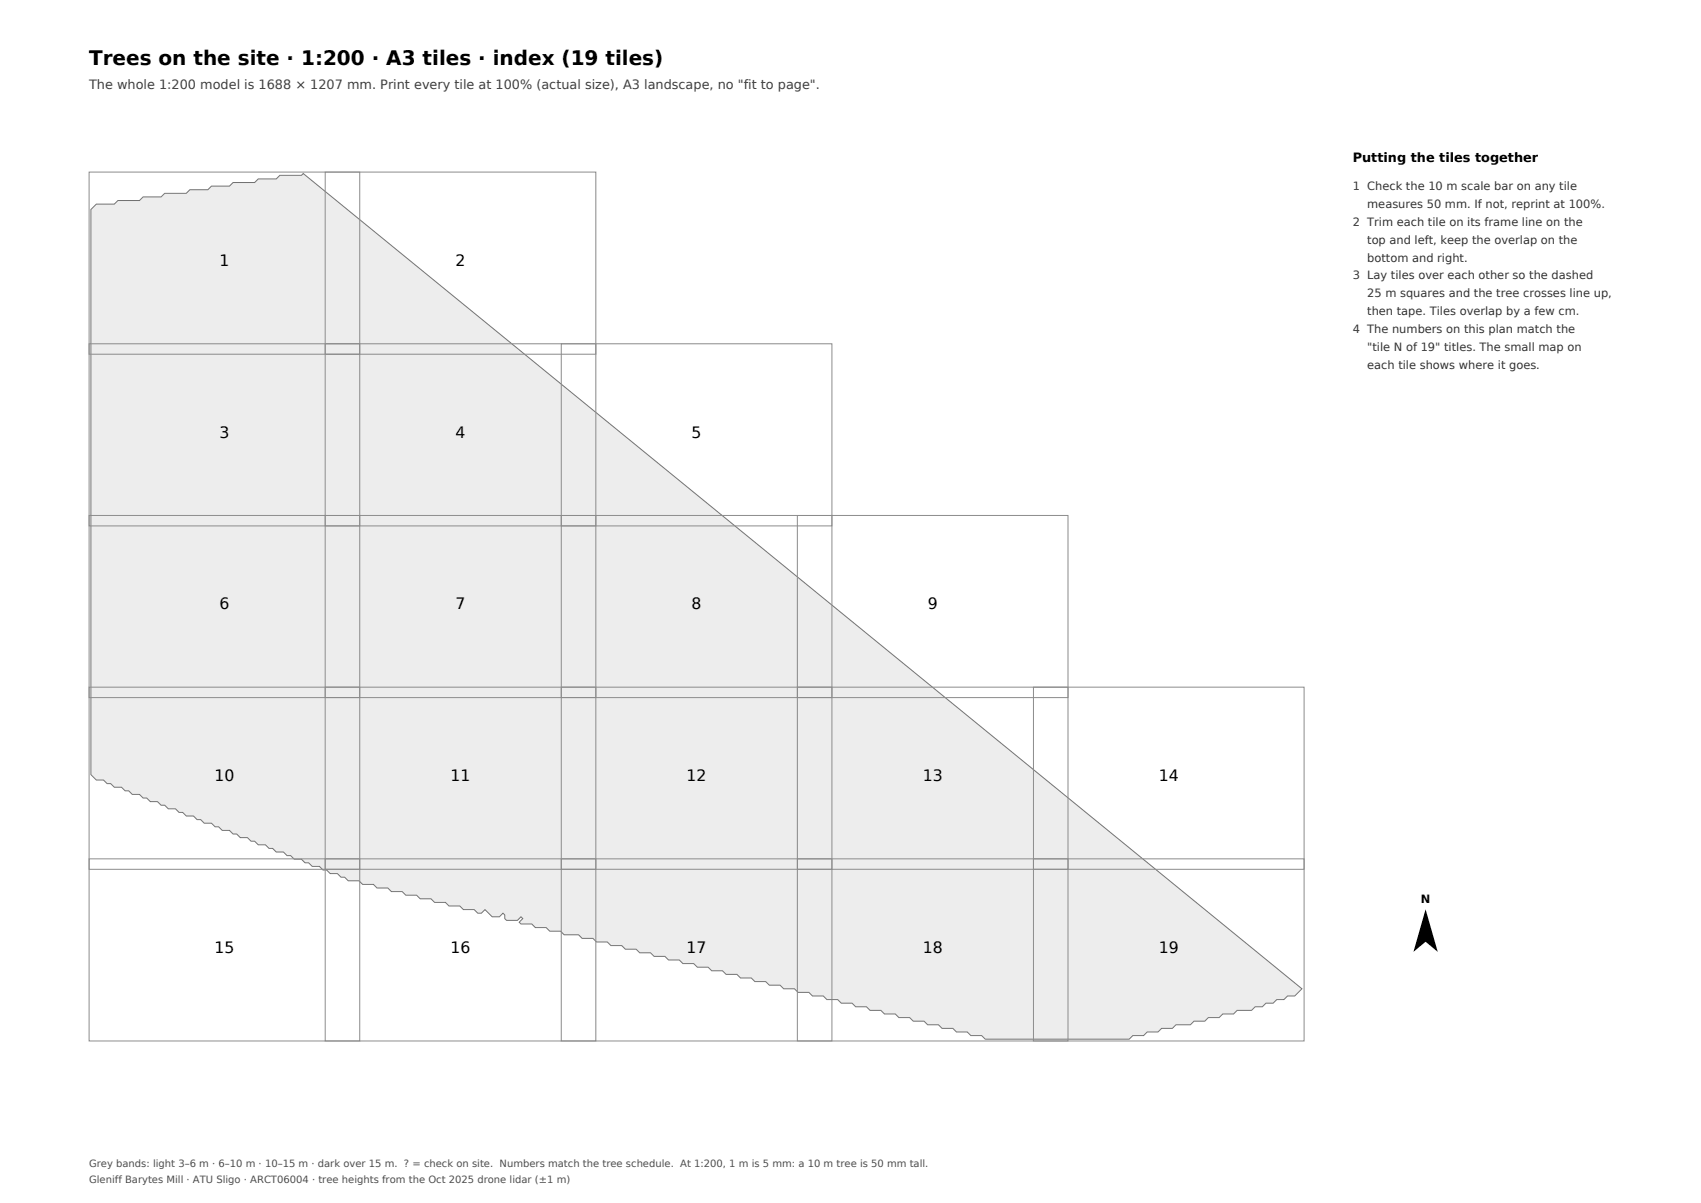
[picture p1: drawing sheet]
<svg xmlns="http://www.w3.org/2000/svg" width="420mm" height="297mm" viewBox="0 0 420 297" stroke-linecap="round" stroke-linejoin="round" font-family="sans-serif">
<defs><g id="words">
<text font-size="4.9" x="22" y="16">Trees on the site · 1:200 · A3 tiles · index (19 tiles)</text>
<g font-size="3.9">
<text x="54.2" y="65.7">1</text>
<text x="112.5" y="65.7">2</text>
<text x="54.2" y="108.1">3</text>
<text x="112.5" y="108.1">4</text>
<text x="170.8" y="108.1">5</text>
<text x="54.2" y="150.4">6</text>
<text x="112.5" y="150.4">7</text>
<text x="170.8" y="150.4">8</text>
<text x="229.1" y="150.4">9</text>
<text x="52.9" y="192.8">10</text>
<text x="111.2" y="192.8">11</text>
<text x="169.5" y="192.8">12</text>
<text x="227.8" y="192.8">13</text>
<text x="286.1" y="192.8">14</text>
<text x="52.9" y="235.2">15</text>
<text x="111.2" y="235.2">16</text>
<text x="169.5" y="235.2">17</text>
<text x="227.8" y="235.2">18</text>
<text x="286.1" y="235.2">19</text>
</g>
<text font-size="3.2" fill="#404040" x="22" y="22">The whole 1:200 model is 1688 × 1207 mm. Print every tile at 100% (actual size), A3 landscape, no &quot;fit to page&quot;.</text>
<text font-size="3.2" x="334" y="40">Putting the tiles together</text>
<g font-size="2.8" fill="#333">
<text x="334" y="47">1 Check the 10 m scale bar on any tile</text>
<text x="337.6" y="51.4">measures 50 mm. If not, reprint at 100%.</text>
<text x="334" y="55.8">2 Trim each tile on its frame line on the</text>
<text x="337.6" y="60.2">top and left, keep the overlap on the</text>
<text x="337.6" y="64.6">bottom and right.</text>
<text x="334" y="69">3 Lay tiles over each other so the dashed</text>
<text x="337.6" y="73.4">25 m squares and the tree crosses line up,</text>
<text x="337.6" y="77.8">then tape. Tiles overlap by a few cm.</text>
<text x="334" y="82.2">4 The numbers on this plan match the</text>
<text x="337.6" y="86.6">&quot;tile N of 19&quot; titles. The small map on</text>
<text x="337.6" y="91">each tile shows where it goes.</text>
</g>
<text font-size="2.8" x="350.8" y="223">N</text>
<g font-size="2.5" fill="#4d4d4d">
<text x="22" y="288">Grey bands: light 3–6 m · 6–10 m · 10–15 m · dark over 15 m. ? = check on site. Numbers match the tree schedule. At 1:200, 1 m is 5 mm: a 10 m tree is 50 mm tall.</text>
<text x="22" y="292">Gleniff Barytes Mill · ATU Sligo · ARCT06004 · tree heights from the Oct 2025 drone lidar (±1 m)</text>
</g>
</g></defs>
<path d="M23.8 50.4h4.4l.9-.9h5.3l.9-.9h4.5l.9-.9h5.3l.9-.9h4.4l.9-.8h4.5l.8-.9h5.4l.9-.9h4.4l.9-.9h5.3l.5-.5 246.6 201.3-1.8 1.8h-1.8l-.9 .9h-1.8l-.8 .9h-1.8l-.9 .9h-1.8l-.9 .8h-3.5l-.9 .9h-2.7l-.9 .9h-2.6l-.9 .9h-2.7l-.9 .9h-3.5l-.9 .9h-2.7l-.9 .9h-2.6l-.9 .9h-2.7l-.9 .9h-35.5l-.9-.9h-2.7l-.9-.9h-2.6l-.9-.9h-2.7l-.9-.9h-2.7l-.8-.9h-2.7l-.9-.9h-2.7l-.8-.9h-2.7l-.9-.9h-2.7l-.9-.8h-2.6l-.9-.9h-2.7l-.9-.9h-2.6l-.9-.9h-2.7l-.9-.9h-2.6l-.9-.9h-2.7l-.9-.9h-2.6l-.9-.9h-2.7l-.9-.9h-2.7l-.8-.8h-2.7l-.9-.9h-2.7l-.9-.9h-2.6l-.9-.9h-2.7l-.9-.9h-2.6l-.9-.9h-2.7l-.9-.9h-2.6l-.9-.9h-2.7l-.9-.8h-2.6l-.9-.9h-2.7l-.9-.9h-2.7l-.8-.9h-3.6l-.9-.9h-2.7l-.8-.9h-2.7l-.9-.9h-2.7l-.4-.4 .9-.9-.5-.5-.9 .9h-2.6l-.5-.4v-.9l-.4-.4-.9 .8h-1.8l-1.8-1.7-.8 .9h-.9l-.9-.9h-2.7l-.9-.9h-2.6l-.9-.9h-2.7l-.9-.9h-2.6l-.9-.9h-2.7l-.9-.9h-2.7l-.8-.9h-2.7l-.9-.9h-2.7l-.9-.8h-2.6l-.9-.9h-.9l-.9-.9h-1.8l-.9-.9h-.8l-.9-.9h-1.8l-.9-.9h-.9l-.9-.9h-1.7l-.9-.9h-.9l-.9-.9h-1.8l-.9-.8h-.9l-.9-.9h-1.7l-.9-.9h-.9l-.9-.9h-1.8l-.9-.9h-.9l-.8-.9h-1.8l-.9-.9h-.9l-.9-.9h-1.8l-.9-.9h-.8l-.9-.8h-1.8l-.9-.9h-.9l-.9-.9h-1.8l-.8-.9h-.9l-.9-.9h-1.8l-.9-.9h-.9l-.9-.9h-1.7l-.9-.9h-.9l-.9-.8h-1.8l-.9-.9h-.9l-.8-.9h-1.8l-1.4-1.4v-139.5z" fill-rule="evenodd" fill="#ededed" stroke="#737373" stroke-width=".25"/>
<g fill="none" stroke="#8c8c8c" stroke-width=".25">
<path d="M22 42.5h66.8v45h-66.8zM80.3 42.5h66.8v45h-66.8zM22 84.9h66.8v44.9h-66.8zM80.3 84.9h66.8v44.9h-66.8zM138.6 84.9h66.8v44.9h-66.8zM22 127.3h66.8v44.9h-66.8zM80.3 127.3h66.8v44.9h-66.8zM138.6 127.3h66.8v44.9h-66.8zM196.9 127.3h66.8v44.9h-66.8zM22 169.6h66.8v45h-66.8zM80.3 169.6h66.8v45h-66.8zM138.6 169.6h66.8v45h-66.8z"/>
<path d="M196.9 169.6h66.8v45h-66.8zM255.2 169.6h66.8v45h-66.8zM22 212h66.8v45h-66.8zM80.3 212h66.8v45h-66.8zM138.6 212h66.8v45h-66.8zM196.9 212h66.8v45h-66.8zM255.2 212h66.8v45h-66.8z"/>
</g>
<path d="M352 224.5l3 10.5-3-2.5-3 2.5z" fill-rule="evenodd" fill="#000"/>
<use href="#words"/>
</svg>
